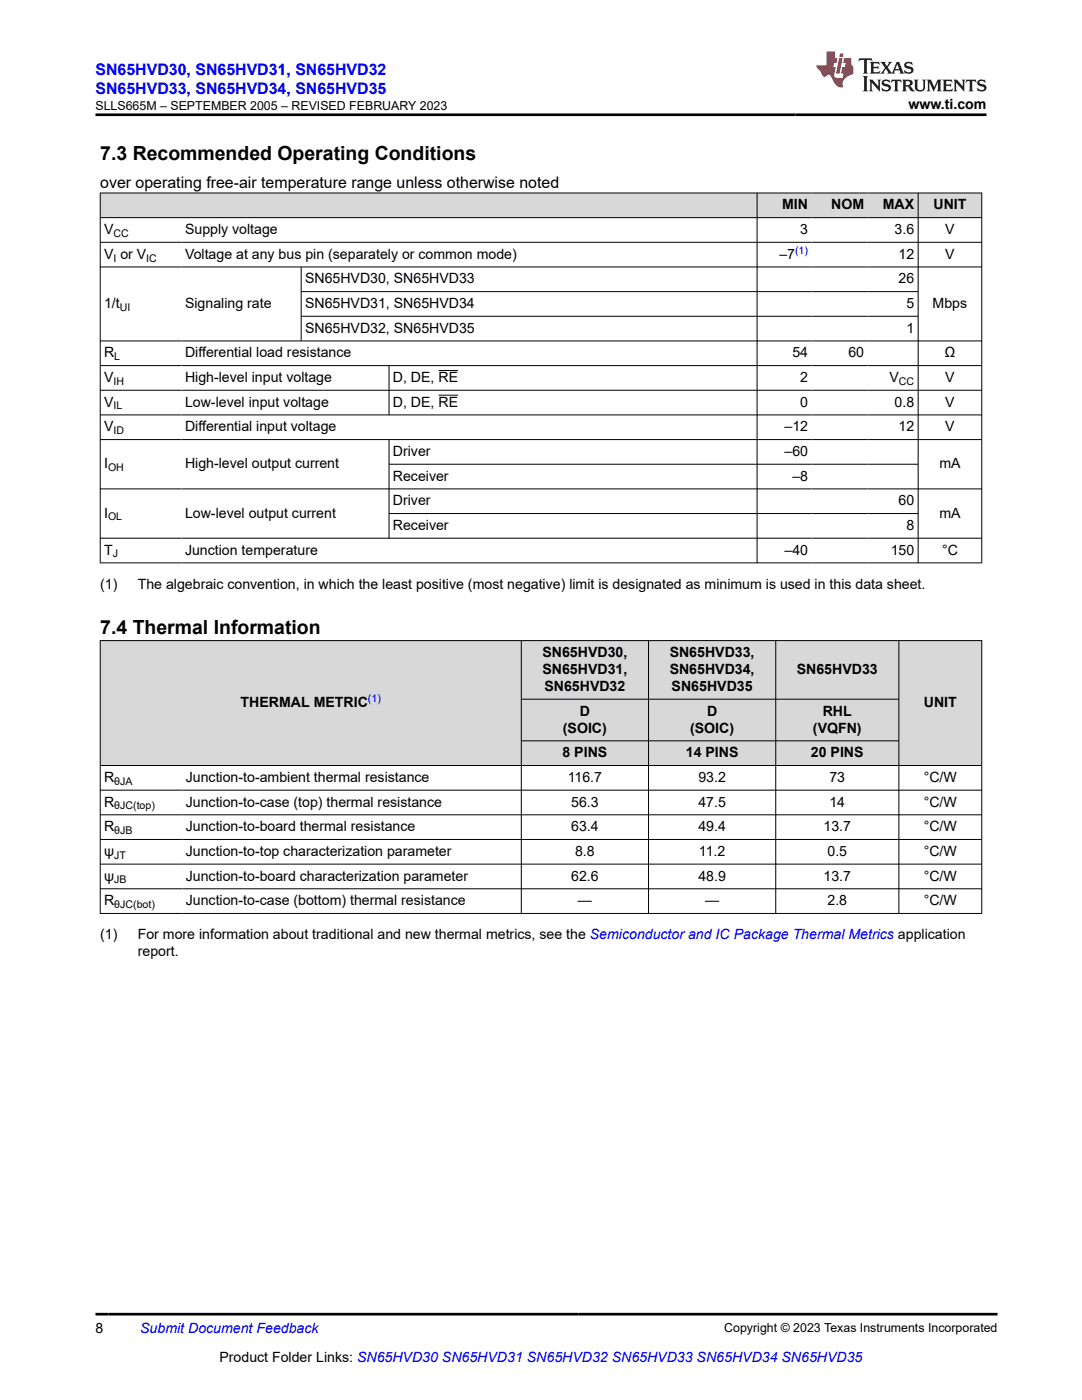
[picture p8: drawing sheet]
<svg xmlns="http://www.w3.org/2000/svg" width="216mm" height="279mm" viewBox="0 0 216 279" stroke-linecap="round" stroke-linejoin="round" font-family="sans-serif">
<defs><g id="words">
<g font-size="3.9">
<text x="20" y="32">7.3 Recommended Operating Conditions</text>
<text x="20" y="126.6">7.4 Thermal Information</text>
</g>
<g font-size="3.2" fill="#00f">
<text x="19" y="14.9">SN65HVD30, SN65HVD31, SN65HVD32</text>
<text x="19" y="18.7">SN65HVD33, SN65HVD34, SN65HVD35</text>
</g>
<text font-size="3.2" x="20" y="37.5">over operating free-air temperature range unless otherwise noted</text>
<g font-size="2.8">
<text x="181.3" y="21.8">www.ti.com</text>
<text x="156.1" y="41.8">MIN</text>
<text x="165.8" y="41.8">NOM</text>
<text x="176.2" y="41.8">MAX</text>
<text x="186.3" y="41.8">UNIT</text>
<text x="20.8" y="46.7">V</text>
<text x="36.9" y="46.7">Supply voltage</text>
<text x="159.7" y="46.7">3</text>
<text x="178.5" y="46.7">3.6</text>
<text x="188.6" y="46.7">V</text>
<text x="20.8" y="51.6">V or V</text>
<text x="36.9" y="51.6">Voltage at any bus pin (separately or common mode)</text>
<text x="155.5" y="51.6">–7</text>
<text x="179.3" y="51.6">12</text>
<text x="188.6" y="51.6">V</text>
<text x="60.9" y="56.6">SN65HVD30, SN65HVD33</text>
<text x="179.3" y="56.6">26</text>
<text x="20.8" y="61.5">1/t</text>
<text x="36.9" y="61.5">Signaling rate</text>
<text x="60.9" y="61.5">SN65HVD31, SN65HVD34</text>
<text x="180.9" y="61.5">5</text>
<text x="186.1" y="61.5">Mbps</text>
<text x="20.8" y="71.3">R</text>
<text x="36.9" y="71.3">Differential load resistance</text>
<text x="60.9" y="66.4">SN65HVD32, SN65HVD35</text>
<text x="158.1" y="71.3">54</text>
<text x="169.3" y="71.3">60</text>
<text x="180.9" y="66.4">1</text>
<text x="188.5" y="71.3">Ω</text>
<text x="20.8" y="76.2">V</text>
<text x="36.9" y="76.2">High-level input voltage</text>
<text x="78.4" y="76.2">D, DE, RE</text>
<text x="159.7" y="76.2">2</text>
<text x="177.5" y="76.2">V</text>
<text x="188.6" y="76.2">V</text>
<text x="20.8" y="81.2">V</text>
<text x="36.9" y="81.2">Low-level input voltage</text>
<text x="78.4" y="81.2">D, DE, RE</text>
<text x="159.7" y="81.2">0</text>
<text x="178.5" y="81.2">0.8</text>
<text x="188.6" y="81.2">V</text>
<text x="20.8" y="86.1">V</text>
<text x="36.9" y="86.1">Differential input voltage</text>
<text x="156.5" y="86.1">–12</text>
<text x="179.3" y="86.1">12</text>
<text x="188.6" y="86.1">V</text>
<text x="20.8" y="93.5">I</text>
<text x="36.9" y="93.5">High-level output current</text>
<text x="78.4" y="91">Driver</text>
<text x="78.4" y="95.9">Receiver</text>
<text x="156.5" y="91">–60</text>
<text x="158.1" y="95.9">–8</text>
<text x="187.4" y="93.5">mA</text>
<text x="78.4" y="100.8">Driver</text>
<text x="179.3" y="100.8">60</text>
<text x="20.8" y="103.3">I</text>
<text x="36.9" y="103.3">Low-level output current</text>
<text x="78.4" y="105.8">Receiver</text>
<text x="180.9" y="105.8">8</text>
<text x="187.4" y="103.3">mA</text>
<text x="20.8" y="110.7">T</text>
<text x="36.9" y="110.7">Junction temperature</text>
<text x="156.5" y="110.7">–40</text>
<text x="177.7" y="110.7">150</text>
<text x="188" y="110.7">°C</text>
<text x="20" y="117.5">(1)</text>
<text x="27.5" y="117.5">The algebraic convention, in which the least positive (most negative) limit is designated as minimum is used in this data sheet.</text>
<text x="108.2" y="131.1">SN65HVD30,</text>
<text x="133.6" y="131.1">SN65HVD33,</text>
<text x="108.2" y="134.5">SN65HVD31,</text>
<text x="108.6" y="137.9">SN65HVD32</text>
<text x="133.6" y="134.5">SN65HVD34,</text>
<text x="134" y="137.9">SN65HVD35</text>
<text x="159" y="134.5">SN65HVD33</text>
<text x="48" y="141.1">THERMAL METRIC</text>
<text x="115.7" y="142.8">D</text>
<text x="141.1" y="142.8">D</text>
<text x="164.2" y="142.8">RHL</text>
<text x="184.3" y="141.1">UNIT</text>
<text x="112.3" y="146.2">(SOIC)</text>
<text x="137.7" y="146.2">(SOIC)</text>
<text x="162.2" y="146.2">(VQFN)</text>
<text x="112.2" y="151.1">8 PINS</text>
<text x="136.8" y="151.1">14 PINS</text>
<text x="161.8" y="151.1">20 PINS</text>
<text x="20.8" y="156">R</text>
<text x="20.8" y="161">R</text>
<text x="37.1" y="156">Junction-to-ambient thermal resistance</text>
<text x="37.1" y="161">Junction-to-case (top) thermal resistance</text>
<text x="113.3" y="156">116.7</text>
<text x="114" y="161">56.3</text>
<text x="139.4" y="156">93.2</text>
<text x="139.4" y="161">47.5</text>
<text x="165.5" y="156">73</text>
<text x="165.5" y="161">14</text>
<text x="184.3" y="156">°C/W</text>
<text x="184.3" y="161">°C/W</text>
<text x="20.8" y="165.9">R</text>
<text x="37.1" y="165.9">Junction-to-board thermal resistance</text>
<text x="114" y="165.9">63.4</text>
<text x="139.4" y="165.9">49.4</text>
<text x="164.3" y="165.9">13.7</text>
<text x="184.3" y="165.9">°C/W</text>
<text x="20.8" y="170.8">ψ</text>
<text x="37.1" y="170.8">Junction-to-top characterization parameter</text>
<text x="114.8" y="170.8">8.8</text>
<text x="139.5" y="170.8">11.2</text>
<text x="165.1" y="170.8">0.5</text>
<text x="184.3" y="170.8">°C/W</text>
<text x="20.8" y="175.7">ψ</text>
<text x="37.1" y="175.7">Junction-to-board characterization parameter</text>
<text x="114" y="175.7">62.6</text>
<text x="139.4" y="175.7">48.9</text>
<text x="164.3" y="175.7">13.7</text>
<text x="184.3" y="175.7">°C/W</text>
<text x="20.8" y="180.7">R</text>
<text x="37.1" y="180.7">Junction-to-case (bottom) thermal resistance</text>
<text x="115.3" y="180.7">—</text>
<text x="140.7" y="180.7">—</text>
<text x="165.1" y="180.7">2.8</text>
<text x="184.3" y="180.7">°C/W</text>
<text x="20" y="187.5">(1)</text>
<text x="27.5" y="190.8">report.</text>
<text x="27.5" y="187.5">For more information about traditional and new thermal metrics, see the Semiconductor and IC Package Thermal Metrics application</text>
<text x="19" y="266.1">8</text>
<text x="43.8" y="271.7">Product Folder Links: SN65HVD30 SN65HVD31 SN65HVD32 SN65HVD33 SN65HVD34 SN65HVD35</text>
</g>
<text font-size="2.8" fill="#00f" x="28" y="266.1">Submit Document Feedback</text>
<g font-size="2.5">
<text x="19" y="21.9">SLLS665M – SEPTEMBER 2005 – REVISED FEBRUARY 2023</text>
<text x="144.5" y="265.8">Copyright © 2023 Texas Instruments Incorporated</text>
</g>
<g font-size="2.1">
<text x="22.6" y="47.3">CC</text>
<text x="22.6" y="52.2">I</text>
<text x="29.2" y="52.2">IC</text>
<text x="23.9" y="62">UI</text>
<text x="22.8" y="71.9">L</text>
<text x="22.6" y="76.8">IH</text>
<text x="179.4" y="76.8">CC</text>
<text x="22.6" y="81.7">IL</text>
<text x="22.6" y="86.6">ID</text>
<text x="21.6" y="94">OH</text>
<text x="21.6" y="103.9">OL</text>
<text x="22.5" y="111.3">J</text>
<text x="22.8" y="156.6">θJA</text>
<text x="22.8" y="161.5">θJC(top)</text>
<text x="22.8" y="166.5">θJB</text>
<text x="22.8" y="171.4">JT</text>
<text x="22.8" y="176.3">JB</text>
<text x="22.8" y="181.2">θJC(bot)</text>
</g>
<g font-size="2.1" fill="#00f">
<text x="158.7" y="50.7">(1)</text>
<text x="73.4" y="140.2">(1)</text>
</g>
</g></defs>
<g fill="#d8d8d8">
<path d="M20 38.5h175.9v4.9h-175.9z" fill-rule="evenodd"/>
<path d="M20.1 38.6h130.9v4.8h-130.9z" fill-rule="evenodd"/>
<path d="M151.1 38.6h10.8v4.8h-10.8z" fill-rule="evenodd"/>
<path d="M161.9 38.6h11.2v4.8h-11.2z" fill-rule="evenodd"/>
<path d="M173.1 38.6h10v4.8h-10z" fill-rule="evenodd"/>
<path d="M183.3 38.6h12.5v4.8h-12.5z" fill-rule="evenodd"/>
</g>
<g fill="none" stroke="#000" stroke-width=".2">
<path d="M19.9 38.5h176.1M20 38.5v73.9M151.1 38.5v73.9M183.2 38.5v73.9M195.9 38.5v73.9M19.9 43.4h176.1M19.9 48.4h176.1M19.9 53.3h176.1M60.1 53.3v14.8M60.1 58.2h123.2M19.9 68h176.1M19.9 73h176.1"/>
<path d="M19.9 77.9h176.1M60.1 63.1h123.2M77.6 73v9.9M87.5 73.9h3.9M87.5 78.9h3.9M19.9 82.8h176.1M19.9 87.7h176.1M19.9 97.6h176.1M77.6 87.7v19.8M77.6 92.6h105.7M19.9 107.4h176.1M19.9 112.3h176.1"/>
<path d="M77.6 102.5h105.7"/>
</g>
<g fill="#d8d8d8">
<path d="M20 127.8h175.9v11.7h-175.9z" fill-rule="evenodd"/>
<path d="M20.1 127.9h83.9v24.8h-83.9z" fill-rule="evenodd"/>
<path d="M104.1 127.9h25.2v11.6h-25.2z" fill-rule="evenodd"/>
<path d="M129.5 127.9h25.2v11.6h-25.2z" fill-rule="evenodd"/>
<path d="M154.9 127.9h24.4v11.6h-24.4z" fill-rule="evenodd"/>
<path d="M179.4 127.9h16.4v24.8h-16.4z" fill-rule="evenodd"/>
<path d="M104.1 139.6h25.2v8.2h-25.2z" fill-rule="evenodd"/>
<path d="M129.5 139.6h25.2v8.2h-25.2z" fill-rule="evenodd"/>
<path d="M154.9 139.6h24.4v8.2h-24.4z" fill-rule="evenodd"/>
<path d="M104.1 147.9h25.2v4.8h-25.2z" fill-rule="evenodd"/>
<path d="M129.5 147.9h25.2v4.8h-25.2z" fill-rule="evenodd"/>
<path d="M154.9 147.9h24.4v4.8h-24.4z" fill-rule="evenodd"/>
</g>
<g fill="none" stroke="#000" stroke-width=".2">
<path d="M19.9 127.8h176.1M20 127.8v54.6M104 127.8v54.6M104 139.5h75.4M129.4 127.8v54.6M154.8 127.8v54.6M179.4 127.8v54.6M195.9 127.8v54.6M19.9 152.8h176.1M19.9 157.7h176.1M104 147.8h75.4M19.9 162.6h176.1"/>
<path d="M19.9 167.5h176.1M19.9 172.5h176.1M19.9 177.4h176.1M19.9 182.3h176.1"/>
</g>
<path d="M171.5 11.6l-.2 .6 .5-.2h.6v.1v2.2l-.2 .4h1l-.2-.4v-2.2v-.1h.5l.5 .2-.1-.6zM173.6 12.4l.2 .3v1.6l-.2 .4h1.9l.1-.6a1.08 1.08 0 0 1-1.3 .2v-.7h.6l.4 .2v-.7l-.4 .2h-.6v-.5l.2-.2a1 1 0 0 1 1 .3l-.1-.5zM175.7 12.4l.9 1.1-1 1.2h.9l-.2-.2 .5-.8 .4 .8-.2 .2h1.6l-.2-.2 .2-.5h.9l.1 .5-.1 .2h.9l-.2-.4-.8-1.9h-.5l-.9 2.1-.9-1.1 .9-1h-.8l.2 .2-.4 .6-.4-.6 .2-.2zM179 12.8l.4 1h-.7zM180.7 12.5a.65 .65 0 0 0-.2 .7 .65 .65 0 0 0 .6 .5l.6 .1 .1 .3a.79 .79 0 0 1-.7 .4 .79 .79 0 0 1-.7-.5l.1 .7 .2-.1a.93 .93 0 0 0 1.1 0 .93 .93 0 0 0 .4-.9 1.46 1.46 0 0 0-1.2-.6l-.1-.3a1.09 1.09 0 0 1 1.2 .2l-.2-.6-.1 .1-.5-.2zM172.2 15.2l.2 .4v2.2l-.2 .4h1l-.2-.4v-2.2l.2-.4zM173.4 15.9l.2 .4v1.5l-.2 .4h.8l-.3-.4 .1-1.3 1.6 1.8v-2l.2-.4h-.7l.1 .2 .1 1.1-1.2-1.3zM176.2 16a.65 .65 0 0 0-.2 .8 .65 .65 0 0 0 .6 .4l.6 .2 .1 .2a.79 .79 0 0 1-.7 .4 .79 .79 0 0 1-.7-.5l.1 .7 .2-.1a.93 .93 0 0 0 1.1 .1 .93 .93 0 0 0 .4-1 1.46 1.46 0 0 0-1.2-.5l-.1-.4a1.09 1.09 0 0 1 1.2 .2l-.1-.6-.2 .1-.5-.1zM177.9 15.9l-.1 .6a.63 .63 0 0 1 .8-.3v1.6l-.3 .4h1l-.2-.4v-1.6a.66 .66 0 0 1 .8 .3l-.1-.6zM180 15.9l.2 .4v1.5l-.2 .4h1l-.2-.2-.1-.7h.5l.1 .2a.79 .79 0 0 0 1.2 .6l-1-.9a.61 .61 0 0 0 .6-.6 .61 .61 0 0 0-.5-.7zM180.8 16.2h.1a.47 .47 0 0 1 .5 .1 .47 .47 0 0 1 .1 .5l-.1 .1-.7 .1zM182.3 15.9l.2 .2a2.27 2.27 0 0 0 .4 2 1.04 1.04 0 0 0 1.7-.7v-1.3l.2-.2h-.8l.2 .4v1.1a.6 .6 0 0 1-.6 .6 .6 .6 0 0 1-.6-.6v-1.1l.3-.4zM184.9 15.9l.2 .4v1.5l-.2 .4h.8l-.3-.4v-1.4l.9 1.9 .9-1.9v1.4l-.3 .4h1l-.2-.4v-1.5l.2-.4h-.8l-.7 1.5-.6-1.5zM188.1 15.9l.2 .4v1.5l-.2 .4h1.9l.1-.6a1.09 1.09 0 0 1-1.3 .2v-.7h.6l.4 .2v-.6l-.4 .2h-.6v-.6l.2-.1a1.01 1.01 0 0 1 1 .3l-.1-.6zM190.2 15.9l.3 .4v1.5l-.3 .4h.8l-.2-.4v-1.3l1.6 1.8v-2l.2-.4h-.7l.2 .2v1.1l-1.2-1.3zM192.8 15.9l-.1 .6a.63 .63 0 0 1 .8-.3v1.6l-.3 .4h1l-.2-.4v-1.6a.66 .66 0 0 1 .8 .3l-.1-.6zM195.2 16a.65 .65 0 0 0-.2 .8 .65 .65 0 0 0 .6 .4l.6 .2 .2 .2a.79 .79 0 0 1-.7 .4 .79 .79 0 0 1-.7-.5l.1 .7 .2-.1a.93 .93 0 0 0 1 .1 .93 .93 0 0 0 .5-1 1.46 1.46 0 0 0-1.3-.5v-.4a1.09 1.09 0 0 1 1.2 .2l-.2-.6-.2 .1-.5-.1z" fill="#231f20"/>
<path d="M164.9 10.3v2.7h-2l.1 .4 .8 1a.95 .95 0 0 0 1 .9 .59 .59 0 0 1 .5-.4 .59 .59 0 0 1 .5 .3l.4 .8a1.59 1.59 0 0 0 2.1 1.4 1.61 1.61 0 0 1 1-2.3l1-.3-.1-1.5a1.59 1.59 0 0 1-.3-1.7h-1.5l-.2 .9h.6l-.2 .9h-.5l-.2 .9v.3l.4 .1-.1 .9h-.7a.73 .73 0 0 1-1-.7l.3-1.5h-.5l.1-.9h.5l.2-.9h-.5v-1.3zM167.4 11.6l-.6 3.1h.7l.6-3.1zM167.6 10.7l-.1 .6h.7l.1-.6z" fill="#ed1c24"/>
<path d="M19 22.9h177.8M19 262.3h180" fill="none" stroke="#000" stroke-width=".53"/>
<use href="#words"/>
</svg>
